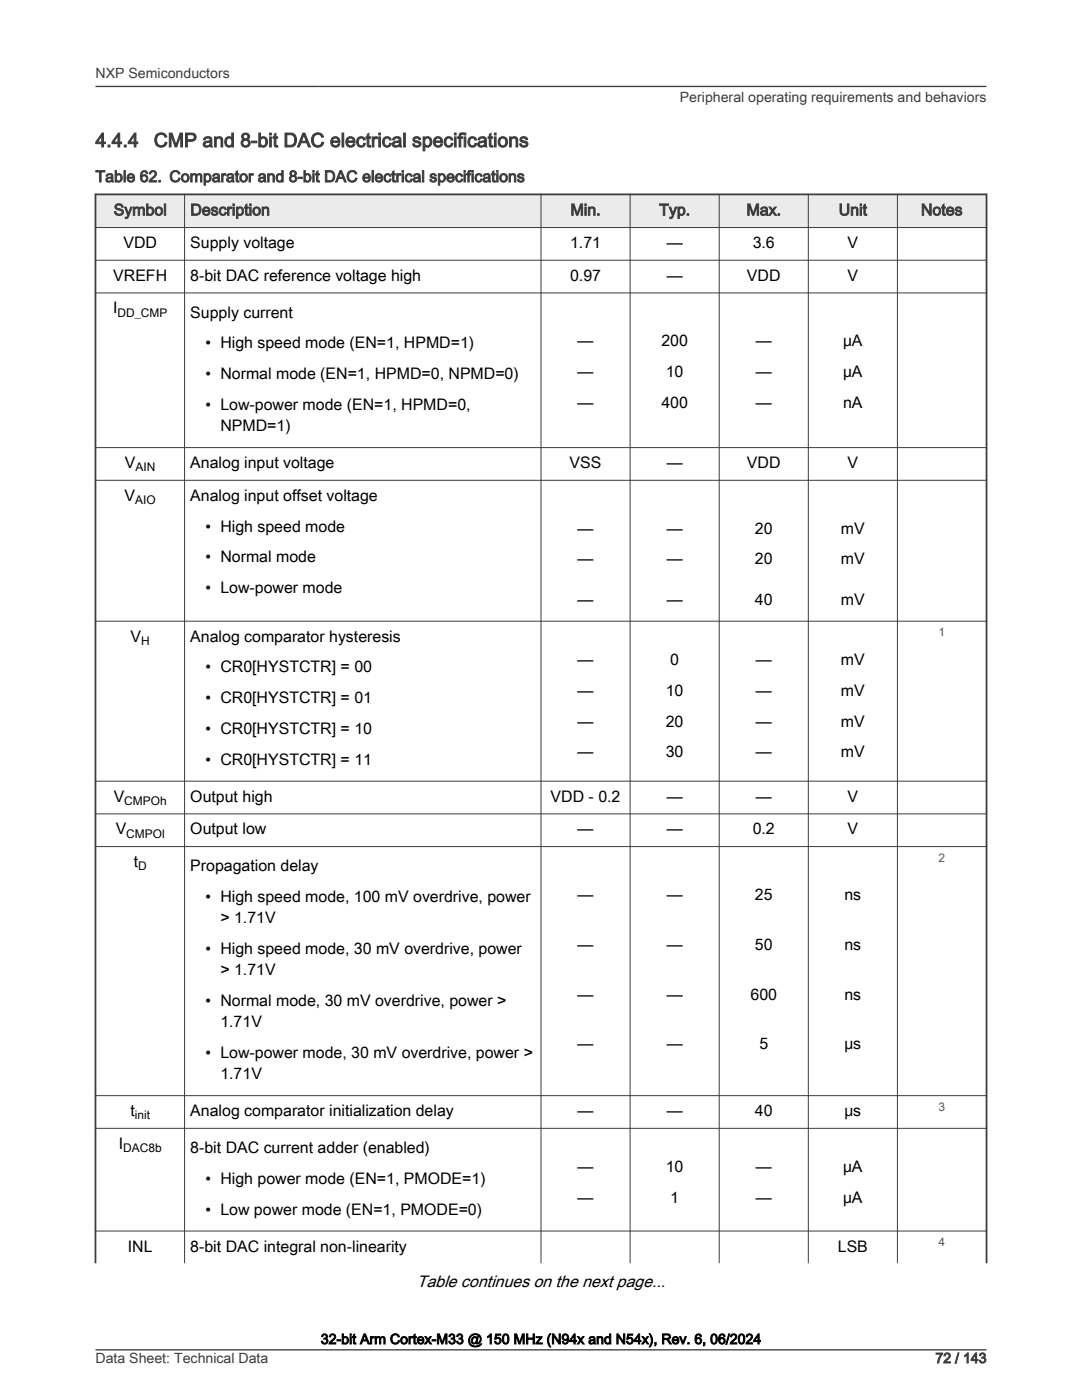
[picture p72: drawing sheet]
<svg xmlns="http://www.w3.org/2000/svg" width="216mm" height="279mm" viewBox="0 0 216 279" stroke-linecap="round" stroke-linejoin="round" font-family="sans-serif">
<defs><g id="words">
<g font-size="3.9" fill="#3c3c3c">
<text x="19" y="29.3">4.4.4</text>
<text x="30.7" y="29.3">CMP and 8-bit DAC electrical specifications</text>
</g>
<text font-size="3.3" x="83.2" y="256.8">Table continues on the next page...</text>
<g font-size="3.2" fill="#3c3c3c">
<text x="19" y="36.3">Table 62. Comparator and 8-bit DAC electrical specifications</text>
<text x="22.7" y="43">Symbol</text>
<text x="38" y="43">Description</text>
<text x="113.8" y="43">Min.</text>
<text x="131.5" y="43">Typ.</text>
<text x="149" y="43">Max.</text>
<text x="167.4" y="43">Unit</text>
<text x="183.8" y="43">Notes</text>
</g>
<g font-size="3.2">
<text x="24.6" y="49.5">VDD</text>
<text x="38" y="49.5">Supply voltage</text>
<text x="113.8" y="49.5">1.71</text>
<text x="133" y="49.5">—</text>
<text x="150.2" y="49.5">3.6</text>
<text x="169.1" y="49.5">V</text>
<text x="22.6" y="56">VREFH</text>
<text x="38" y="56">8-bit DAC reference voltage high</text>
<text x="113.8" y="56">0.97</text>
<text x="133" y="56">—</text>
<text x="149" y="56">VDD</text>
<text x="169.1" y="56">V</text>
<text x="22.6" y="62.5">I</text>
<text x="38" y="63.4">Supply current</text>
<text x="41" y="69.5">• High speed mode (EN=1, HPMD=1)</text>
<text x="115.3" y="69.1">—</text>
<text x="132" y="69.1">200</text>
<text x="150.8" y="69.1">—</text>
<text x="168.2" y="69.1">μA</text>
<text x="41" y="75.7">• Normal mode (EN=1, HPMD=0, NPMD=0)</text>
<text x="115.3" y="75.2">—</text>
<text x="132.9" y="75.2">10</text>
<text x="150.8" y="75.2">—</text>
<text x="168.2" y="75.2">μA</text>
<text x="41" y="81.8">• Low-power mode (EN=1, HPMD=0,</text>
<text x="115.3" y="81.4">—</text>
<text x="132" y="81.4">400</text>
<text x="150.8" y="81.4">—</text>
<text x="168.2" y="81.4">nA</text>
<text x="44" y="86">NPMD=1)</text>
<text x="24.9" y="93.4">V</text>
<text x="38" y="93.4">Analog input voltage</text>
<text x="113.7" y="93.4">VSS</text>
<text x="133" y="93.4">—</text>
<text x="149" y="93.4">VDD</text>
<text x="169.1" y="93.4">V</text>
<text x="24.9" y="99.9">V</text>
<text x="38" y="99.9">Analog input offset voltage</text>
<text x="41" y="106.1">• High speed mode</text>
<text x="115.3" y="106.5">—</text>
<text x="133" y="106.5">—</text>
<text x="150.6" y="106.5">20</text>
<text x="167.8" y="106.5">mV</text>
<text x="41" y="112.2">• Normal mode</text>
<text x="115.3" y="112.6">—</text>
<text x="133" y="112.6">—</text>
<text x="150.6" y="112.6">20</text>
<text x="167.8" y="112.6">mV</text>
<text x="41" y="118.4">• Low-power mode</text>
<text x="115.3" y="120.7">—</text>
<text x="133" y="120.7">—</text>
<text x="150.6" y="120.7">40</text>
<text x="167.8" y="120.7">mV</text>
<text x="26.1" y="128.1">V</text>
<text x="38" y="128.1">Analog comparator hysteresis</text>
<text x="41" y="134.2">• CR0[HYSTCTR] = 00</text>
<text x="115.3" y="132.7">—</text>
<text x="133.7" y="132.7">0</text>
<text x="150.8" y="132.7">—</text>
<text x="167.8" y="132.7">mV</text>
<text x="41" y="140.3">• CR0[HYSTCTR] = 01</text>
<text x="115.3" y="138.9">—</text>
<text x="132.9" y="138.9">10</text>
<text x="150.8" y="138.9">—</text>
<text x="167.8" y="138.9">mV</text>
<text x="41" y="146.5">• CR0[HYSTCTR] = 10</text>
<text x="115.3" y="145">—</text>
<text x="132.9" y="145">20</text>
<text x="150.8" y="145">—</text>
<text x="167.8" y="145">mV</text>
<text x="41" y="152.6">• CR0[HYSTCTR] = 11</text>
<text x="115.3" y="151.1">—</text>
<text x="132.9" y="151.1">30</text>
<text x="150.8" y="151.1">—</text>
<text x="167.8" y="151.1">mV</text>
<text x="22.7" y="160">V</text>
<text x="38" y="160">Output high</text>
<text x="109.9" y="160">VDD - 0.2</text>
<text x="133" y="160">—</text>
<text x="150.8" y="160">—</text>
<text x="169.1" y="160">V</text>
<text x="23.1" y="166.5">V</text>
<text x="38" y="166.5">Output low</text>
<text x="115.3" y="166.5">—</text>
<text x="133" y="166.5">—</text>
<text x="150.2" y="166.5">0.2</text>
<text x="169.1" y="166.5">V</text>
<text x="26.7" y="173">t</text>
<text x="38" y="173.9">Propagation delay</text>
<text x="115.3" y="179.6">—</text>
<text x="133" y="179.6">—</text>
<text x="150.6" y="179.6">25</text>
<text x="168.5" y="179.6">ns</text>
<text x="41" y="180">• High speed mode, 100 mV overdrive, power</text>
<text x="44" y="184.3">&gt; 1.71V</text>
<text x="41" y="190.4">• High speed mode, 30 mV overdrive, power</text>
<text x="115.3" y="189.5">—</text>
<text x="133" y="189.5">—</text>
<text x="150.6" y="189.5">50</text>
<text x="168.5" y="189.5">ns</text>
<text x="44" y="194.6">&gt; 1.71V</text>
<text x="41" y="200.8">• Normal mode, 30 mV overdrive, power &gt;</text>
<text x="115.3" y="199.5">—</text>
<text x="133" y="199.5">—</text>
<text x="149.8" y="199.5">600</text>
<text x="168.5" y="199.5">ns</text>
<text x="44" y="205">1.71V</text>
<text x="115.3" y="209.4">—</text>
<text x="133" y="209.4">—</text>
<text x="151.5" y="209.4">5</text>
<text x="168.5" y="209.4">μs</text>
<text x="41" y="211.1">• Low-power mode, 30 mV overdrive, power &gt;</text>
<text x="44" y="215.4">1.71V</text>
<text x="26" y="222.7">t</text>
<text x="38" y="222.7">Analog comparator initialization delay</text>
<text x="115.3" y="222.7">—</text>
<text x="133" y="222.7">—</text>
<text x="150.6" y="222.7">40</text>
<text x="168.5" y="222.7">μs</text>
<text x="23.7" y="229.3">I</text>
<text x="38" y="230.1">8-bit DAC current adder (enabled)</text>
<text x="115.3" y="233.9">—</text>
<text x="132.9" y="233.9">10</text>
<text x="150.8" y="233.9">—</text>
<text x="168.2" y="233.9">μA</text>
<text x="41" y="236.3">• High power mode (EN=1, PMODE=1)</text>
<text x="41" y="242.4">• Low power mode (EN=1, PMODE=0)</text>
<text x="115.3" y="240.1">—</text>
<text x="133.7" y="240.1">1</text>
<text x="150.8" y="240.1">—</text>
<text x="168.2" y="240.1">μA</text>
<text x="25.5" y="249.8">INL</text>
<text x="38" y="249.8">8-bit DAC integral non-linearity</text>
<text x="167.2" y="249.8">LSB</text>
</g>
<g font-size="2.8" fill="#3c3c3c">
<text x="19" y="15.6">NXP Semiconductors</text>
<text x="135.7" y="20.4">Peripheral operating requirements and behaviors</text>
<text x="19" y="272">Data Sheet: Technical Data</text>
<text x="186.7" y="272">72 / 143</text>
</g>
<text font-size="2.8" x="64" y="268.2">32-bit Arm Cortex-M33 @ 150 MHz (N94x and N54x), Rev. 6, 06/2024</text>
<g font-size="2.4">
<text x="23.5" y="63.2">DD_CMP</text>
<text x="27.1" y="94.1">AIN</text>
<text x="27" y="100.6">AIO</text>
<text x="28.2" y="128.7">H</text>
<text x="24.8" y="160.6">CMPOh</text>
<text x="25.2" y="167.1">CMPOl</text>
<text x="27.6" y="173.7">D</text>
<text x="26.9" y="223.4">init</text>
<text x="24.6" y="229.9">DAC8b</text>
</g>
<g font-size="2.4" fill="#00f">
<text x="187.3" y="127">1</text>
<text x="187.3" y="172">2</text>
<text x="187.3" y="221.7">3</text>
<text x="187.3" y="248.7">4</text>
</g>
</g></defs>
<path d="M19 38.8h177.8v6.6h-177.8z" fill-rule="evenodd" fill="#ebebeb"/>
<path d="M18.9 38.8h178.1M19 38.6v213.5M196.8 38.6v213.5" fill="none" stroke="#3c3c3c" stroke-width=".35"/>
<g fill="none" stroke="#3c3c3c" stroke-width=".2">
<path d="M36.8 38.6v213.5M107.9 38.6v213.5M125.7 38.6v213.5M143.5 38.6v213.5M161.3 38.6v213.5M179.1 38.6v213.5M18.9 45.4h178.1M18.9 51.9h178.1M18.9 58.5h178.1M18.9 89.3h178.1M18.9 95.9h178.1M18.9 124h178.1"/>
<path d="M18.9 155.9h178.1M18.9 162.4h178.1M18.9 169h178.1M18.9 218.7h178.1M18.9 225.2h178.1M18.9 245.7h178.1"/>
</g>
<path d="M19 17.3h177.8M19.1 269.4h177.7" fill="none" stroke="#3c3c3c" stroke-width=".26"/>
<use href="#words"/>
</svg>
